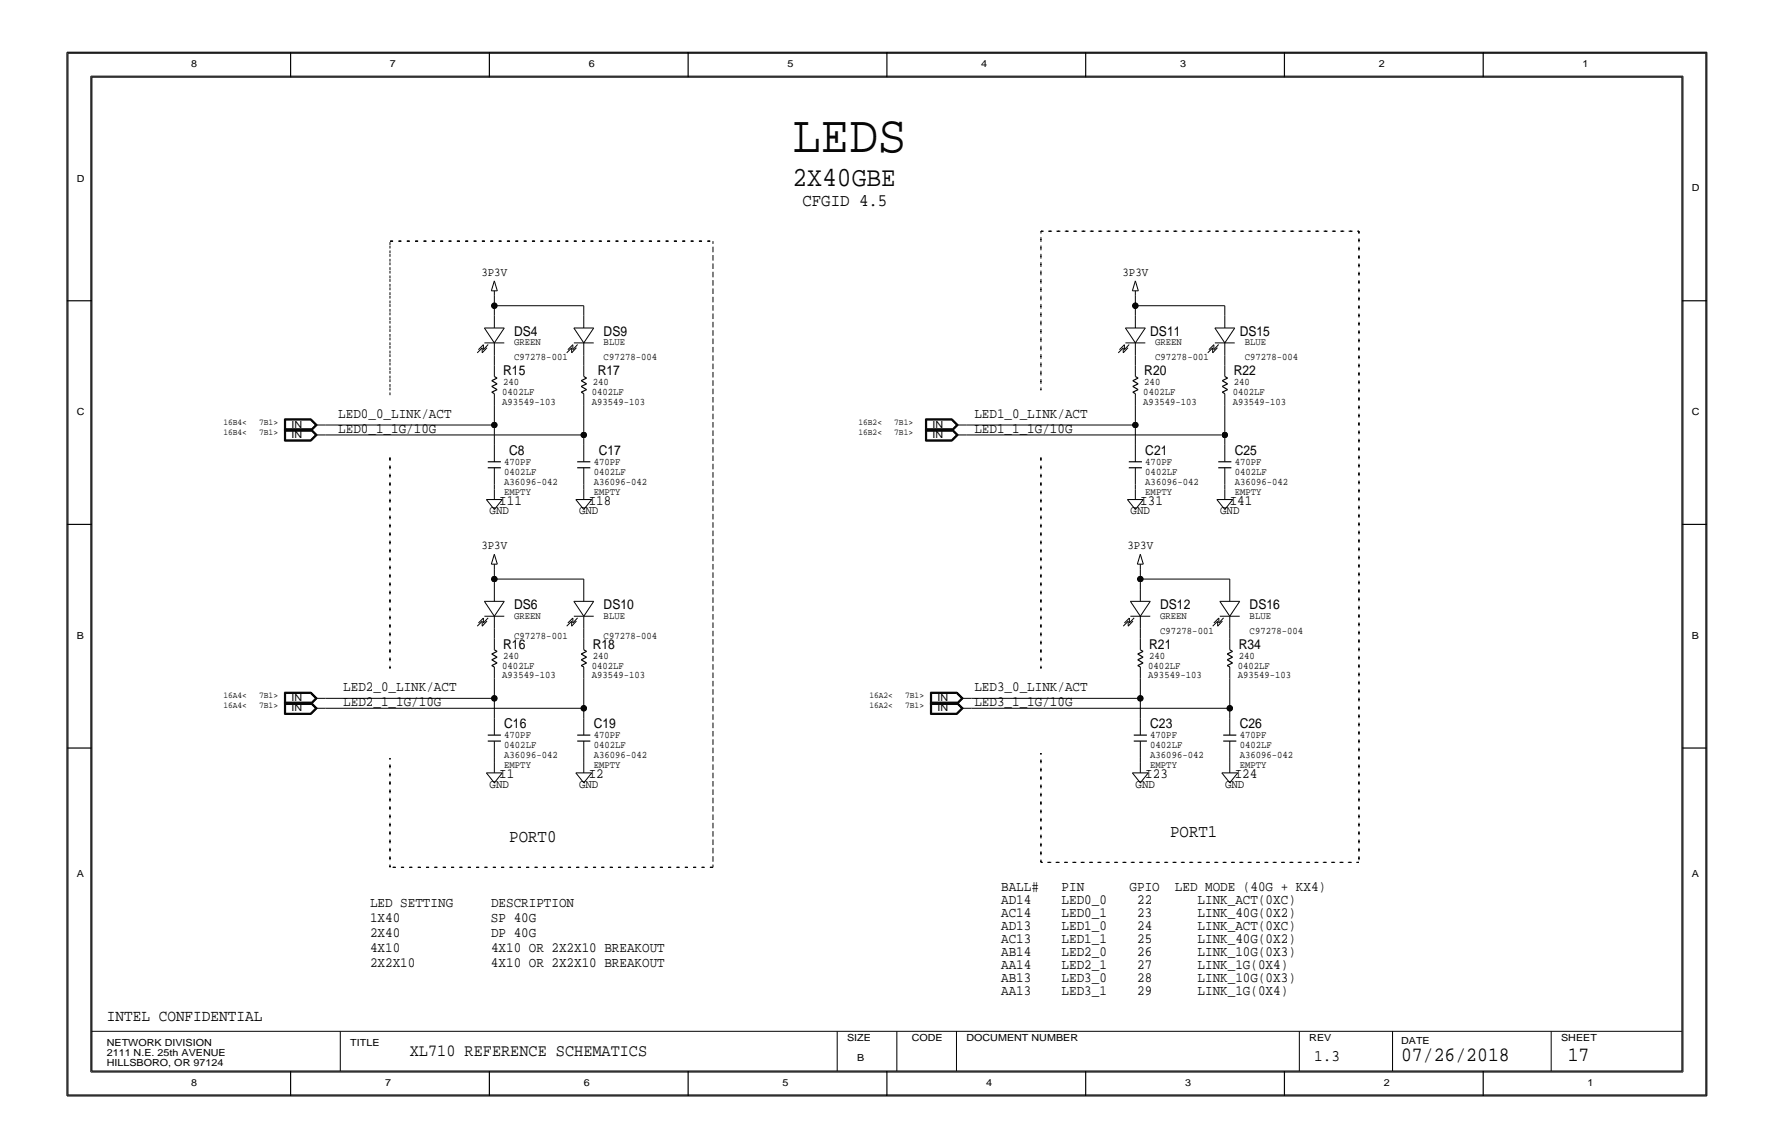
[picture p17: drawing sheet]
<svg xmlns="http://www.w3.org/2000/svg" width="432mm" height="279mm" viewBox="0 0 432 279" stroke-linecap="round" stroke-linejoin="round" font-family="sans-serif">
<defs><g id="words">
<text font-size="13" x="192.9" y="36.9">LEDS</text>
<text font-size="6.7" x="192.9" y="45.4">2X40GBE</text>
<g font-size="4.9">
<text x="341" y="258.3">07/26/2018</text>
<text x="381.6" y="258.3">17</text>
</g>
<g font-size="4.3">
<text x="195.3" y="50.2">CFGID 4.5</text>
<text x="284.8" y="203.8">PORT1</text>
<text x="124" y="205">PORT0</text>
</g>
<text font-size="4.2" x="99.8" y="257">XL710 REFERENCE SCHEMATICS</text>
<g font-size="3.9">
<text x="26" y="248.6">INTEL CONFIDENTIAL</text>
<text x="319.9" y="258.3">1.3</text>
</g>
<g font-size="3.4">
<text x="82.3" y="101.7">LED0_0_LINK/ACT</text>
<text x="237.2" y="101.7">LED1_0_LINK/ACT</text>
<text x="82.3" y="105.4">LED0_1_1G/10G</text>
<text x="237.2" y="105.4">LED1_1_1G/10G</text>
<text x="121.5" y="122.8">I11</text>
<text x="143.3" y="122.8">I18</text>
<text x="277.6" y="122.8">I31</text>
<text x="299.3" y="122.8">I41</text>
<text x="83.6" y="171.9">LED2_1_1G/10G</text>
<text x="83.6" y="168.3">LED2_0_LINK/ACT</text>
<text x="237.2" y="168.3">LED3_0_LINK/ACT</text>
<text x="237.2" y="171.9">LED3_1_1G/10G</text>
<text x="121.5" y="189.3">I1</text>
<text x="143.3" y="189.3">I2</text>
<text x="278.8" y="189.3">I23</text>
<text x="300.5" y="189.3">I24</text>
<text x="90.1" y="220.8">LED SETTING</text>
<text x="119.5" y="220.8">DESCRIPTION</text>
<text x="243.7" y="220">AD14</text>
<text x="243.7" y="216.9">BALL#</text>
<text x="258.4" y="220">LED0_0</text>
<text x="258.4" y="216.9">PIN</text>
<text x="275" y="216.9">GPIO</text>
<text x="276.8" y="220">22</text>
<text x="286" y="216.9">LED MODE (40G + KX4)</text>
<text x="291.5" y="220">LINK_ACT(0XC)</text>
<text x="90.1" y="224.4">1X40</text>
<text x="119.5" y="224.4">SP 40G</text>
<text x="243.7" y="226.3">AD13</text>
<text x="243.7" y="223.2">AC14</text>
<text x="258.4" y="226.3">LED1_0</text>
<text x="258.4" y="223.2">LED0_1</text>
<text x="276.8" y="226.3">24</text>
<text x="276.8" y="223.2">23</text>
<text x="291.5" y="226.3">LINK_ACT(0XC)</text>
<text x="291.5" y="223.2">LINK_40G(0X2)</text>
<text x="90.1" y="231.6">4X10</text>
<text x="90.1" y="228">2X40</text>
<text x="119.5" y="231.6">4X10 OR 2X2X10 BREAKOUT</text>
<text x="119.5" y="228">DP 40G</text>
<text x="243.7" y="229.5">AC13</text>
<text x="243.7" y="232.6">AB14</text>
<text x="258.4" y="229.5">LED1_1</text>
<text x="258.4" y="232.6">LED2_0</text>
<text x="276.8" y="229.5">25</text>
<text x="276.8" y="232.6">26</text>
<text x="291.5" y="229.5">LINK_40G(0X2)</text>
<text x="291.5" y="232.6">LINK_10G(0X3)</text>
<text x="90.1" y="235.3">2X2X10</text>
<text x="119.5" y="235.3">4X10 OR 2X2X10 BREAKOUT</text>
<text x="243.7" y="238.9">AB13</text>
<text x="243.7" y="235.8">AA14</text>
<text x="258.4" y="238.9">LED3_0</text>
<text x="258.4" y="235.8">LED2_1</text>
<text x="276.8" y="238.9">28</text>
<text x="276.8" y="235.8">27</text>
<text x="291.5" y="238.9">LINK_10G(0X3)</text>
<text x="291.5" y="235.8">LINK_1G(0X4)</text>
<text x="243.7" y="242">AA13</text>
<text x="258.4" y="242">LED3_1</text>
<text x="276.8" y="242">29</text>
<text x="291.5" y="242">LINK_1G(0X4)</text>
</g>
<g font-size="3.3">
<text x="125.2" y="81.7">DS4</text>
<text x="146.9" y="81.7">DS9</text>
<text x="280" y="81.7">DS11</text>
<text x="301.8" y="81.7">DS15</text>
<text x="122.5" y="91.3">R15</text>
<text x="145.5" y="91.3">R17</text>
<text x="278.5" y="91.3">R20</text>
<text x="300.3" y="91.3">R22</text>
<text x="124" y="110.7">C8</text>
<text x="145.7" y="110.7">C17</text>
<text x="278.8" y="110.7">C21</text>
<text x="300.5" y="110.7">C25</text>
<text x="125.2" y="148.2">DS6</text>
<text x="146.9" y="148.2">DS10</text>
<text x="282.4" y="148.2">DS12</text>
<text x="304.2" y="148.2">DS16</text>
<text x="122.5" y="157.9">R16</text>
<text x="144.3" y="157.9">R18</text>
<text x="279.7" y="157.9">R21</text>
<text x="301.5" y="157.9">R34</text>
<text x="122.7" y="177.2">C16</text>
<text x="144.5" y="177.2">C19</text>
<text x="280" y="177.2">C23</text>
<text x="301.8" y="177.2">C26</text>
</g>
<g font-size="2.9">
<text x="117.2" y="67.2">3P3V</text>
<text x="273.2" y="67.2">3P3V</text>
<text x="119.2" y="125.2">GND</text>
<text x="140.9" y="125.2">GND</text>
<text x="275.2" y="125.2">GND</text>
<text x="297" y="125.2">GND</text>
<text x="117.2" y="133.7">3P3V</text>
<text x="274.4" y="133.7">3P3V</text>
<text x="119.2" y="191.7">GND</text>
<text x="140.9" y="191.7">GND</text>
<text x="276.4" y="191.7">GND</text>
<text x="298.2" y="191.7">GND</text>
</g>
<g font-size="2.4">
<text x="46.5" y="16.4">8</text>
<text x="94.9" y="16.4">7</text>
<text x="143.3" y="16.4">6</text>
<text x="191.7" y="16.4">5</text>
<text x="238.9" y="16.4">4</text>
<text x="287.2" y="16.4">3</text>
<text x="335.6" y="16.4">2</text>
<text x="385.2" y="16.4">1</text>
<text x="18.7" y="44.2">D</text>
<text x="411.8" y="46.6">D</text>
<text x="125.2" y="87.7">C97278-001</text>
<text x="125.2" y="84.1">GREEN</text>
<text x="146.9" y="84.1">BLUE</text>
<text x="146.9" y="87.7">C97278-004</text>
<text x="281.2" y="87.7">C97278-001</text>
<text x="281.2" y="84.1">GREEN</text>
<text x="303" y="87.7">C97278-004</text>
<text x="303" y="84.1">BLUE</text>
<text x="122.5" y="93.8">240</text>
<text x="144.3" y="93.8">240</text>
<text x="278.5" y="93.8">240</text>
<text x="300.3" y="93.8">240</text>
<text x="18.7" y="101">C</text>
<text x="122.3" y="98.6">A93549-103</text>
<text x="122.3" y="96.2">0402LF</text>
<text x="144" y="98.6">A93549-103</text>
<text x="144" y="96.2">0402LF</text>
<text x="278.3" y="98.6">A93549-103</text>
<text x="278.3" y="96.2">0402LF</text>
<text x="300.1" y="96.2">0402LF</text>
<text x="300.1" y="98.6">A93549-103</text>
<text x="411.8" y="101">C</text>
<text x="71" y="106.6">IN</text>
<text x="71" y="104.2">IN</text>
<text x="227" y="106.6">IN</text>
<text x="227" y="104.2">IN</text>
<text x="122.7" y="113.1">470PF</text>
<text x="144.5" y="113.1">470PF</text>
<text x="278.8" y="113.1">470PF</text>
<text x="300.5" y="113.1">470PF</text>
<text x="122.7" y="115.5">0402LF</text>
<text x="122.7" y="118">A36096-042</text>
<text x="144.5" y="118">A36096-042</text>
<text x="144.5" y="115.5">0402LF</text>
<text x="278.8" y="115.5">0402LF</text>
<text x="278.8" y="118">A36096-042</text>
<text x="300.5" y="115.5">0402LF</text>
<text x="300.5" y="118">A36096-042</text>
<text x="122.7" y="120.4">EMPTY</text>
<text x="144.5" y="120.4">EMPTY</text>
<text x="278.8" y="120.4">EMPTY</text>
<text x="300.5" y="120.4">EMPTY</text>
<text x="18.7" y="155.4">B</text>
<text x="125.2" y="155.4">C97278-001</text>
<text x="125.2" y="150.6">GREEN</text>
<text x="146.9" y="155.4">C97278-004</text>
<text x="146.9" y="150.6">BLUE</text>
<text x="282.4" y="154.2">C97278-001</text>
<text x="282.4" y="150.6">GREEN</text>
<text x="304.2" y="150.6">BLUE</text>
<text x="304.2" y="154.2">C97278-004</text>
<text x="411.8" y="155.4">B</text>
<text x="122.5" y="160.3">240</text>
<text x="144.3" y="160.3">240</text>
<text x="279.7" y="160.3">240</text>
<text x="301.5" y="160.3">240</text>
<text x="122.3" y="165.1">A93549-103</text>
<text x="122.3" y="162.7">0402LF</text>
<text x="144" y="165.1">A93549-103</text>
<text x="144" y="162.7">0402LF</text>
<text x="279.5" y="165.1">A93549-103</text>
<text x="279.5" y="162.7">0402LF</text>
<text x="301.3" y="165.1">A93549-103</text>
<text x="301.3" y="162.7">0402LF</text>
<text x="71" y="170.7">IN</text>
<text x="71" y="173.1">IN</text>
<text x="228.2" y="170.7">IN</text>
<text x="228.2" y="173.1">IN</text>
<text x="122.7" y="179.6">470PF</text>
<text x="144.5" y="179.6">470PF</text>
<text x="280" y="179.6">470PF</text>
<text x="301.8" y="179.6">470PF</text>
<text x="122.7" y="182.1">0402LF</text>
<text x="122.7" y="184.5">A36096-042</text>
<text x="144.5" y="182.1">0402LF</text>
<text x="144.5" y="184.5">A36096-042</text>
<text x="280" y="184.5">A36096-042</text>
<text x="280" y="182.1">0402LF</text>
<text x="301.8" y="184.5">A36096-042</text>
<text x="301.8" y="182.1">0402LF</text>
<text x="122.7" y="186.9">EMPTY</text>
<text x="144.5" y="186.9">EMPTY</text>
<text x="280" y="186.9">EMPTY</text>
<text x="301.8" y="186.9">EMPTY</text>
<text x="18.7" y="213.5">A</text>
<text x="411.8" y="213.5">A</text>
<text x="26" y="254.6">NETWORK DIVISION</text>
<text x="26" y="257">2111 N.E. 25th AVENUE</text>
<text x="85.2" y="254.6">TITLE</text>
<text x="206.2" y="253.4">SIZE</text>
<text x="221.9" y="253.4">CODE</text>
<text x="235.2" y="253.4">DOCUMENT NUMBER</text>
<text x="318.7" y="253.4">REV</text>
<text x="341" y="254">DATE</text>
<text x="380" y="253.4">SHEET</text>
<text x="26" y="259.5">HILLSBORO, OR 97124</text>
<text x="208.6" y="258.3">B</text>
<text x="46.5" y="264.3">8</text>
<text x="93.7" y="264.3">7</text>
<text x="142.1" y="264.3">6</text>
<text x="190.5" y="264.3">5</text>
<text x="240.1" y="264.3">4</text>
<text x="288.4" y="264.3">3</text>
<text x="336.8" y="264.3">2</text>
<text x="386.4" y="264.3">1</text>
</g>
<g font-size="2.1">
<text x="54.4" y="105.9">16B4&lt;</text>
<text x="54.4" y="103.4">16B4&lt;</text>
<text x="63.1" y="103.4">7B1&gt;</text>
<text x="63.1" y="105.9">7B1&gt;</text>
<text x="209" y="103.4">16B2&lt;</text>
<text x="209" y="105.9">16B2&lt;</text>
<text x="217.7" y="105.9">7B1&gt;</text>
<text x="217.7" y="103.4">7B1&gt;</text>
<text x="54.4" y="170">16A4&lt;</text>
<text x="54.4" y="172.4">16A4&lt;</text>
<text x="63.1" y="172.4">7B1&gt;</text>
<text x="63.1" y="170">7B1&gt;</text>
<text x="211.6" y="170">16A2&lt;</text>
<text x="211.6" y="172.4">16A2&lt;</text>
<text x="220.3" y="170">7B1&gt;</text>
<text x="220.3" y="172.4">7B1&gt;</text>
</g>
</g></defs>
<g fill="none" stroke="#000" stroke-width=".24">
<path d="M16.5 13v253.5zM16.5 13h398.7zM22.1 18.5v242.4zM22.1 18.5h387.5zM409.6 18.5v242.4zM415.2 13v253.5zM117.9 79.8h4.8zM117.9 79.8l2.4 3.7zM119.6 70.8h1.4zM120.3 68.4l-.7 2.4zM120.3 74.4h21.8zM120.3 74.4v2.4z"/>
<path d="M120.3 72v2.4zM120.3 68.4l.7 2.4zM120.3 70.8v1.2zM120.3 76.8v3zM122.7 79.8l-2.4 3.7zM139.7 79.8h4.8zM139.7 79.8l2.4 3.7zM142.1 74.4v2.4zM142.1 76.8v3zM144.5 79.8l-2.4 3.7zM273.9 79.8h4.9zM273.9 79.8l2.5 3.7z"/>
<path d="M275.6 70.8h1.5zM276.4 68.4l-.8 2.4zM276.4 74.4h21.7zM276.4 74.4v2.4zM276.4 72v2.4zM276.4 68.4l.7 2.4zM276.4 70.8v1.2zM276.4 76.8v3zM278.8 79.8l-2.4 3.7zM295.7 79.8h4.8zM295.7 79.8l2.4 3.7zM298.1 74.4v2.4z"/>
<path d="M298.1 76.8v3zM300.5 79.8l-2.4 3.7zM116.2 85.9l1.2-1.2zM116.5 85.1l1.2-1.2zM117.4 84.7v1.2zM117.7 83.9v1.2zM117.9 83.5h4.8zM118.5 84.6l-1.1 1.3zM118.8 83.8l-1.1 1.3zM120.3 86.5v2.4zM120.3 98.6v4.8zM120.3 83.5v3z"/>
<path d="M120.3 95.8v2.8zM120.3 88.9v2.7zM137.9 85.9l1.2-1.2zM138.2 85.1l1.2-1.2zM139.1 84.7v1.2zM139.4 83.9v1.2zM139.7 83.5h4.8zM140.3 84.6l-1.2 1.3zM140.6 83.8l-1.2 1.3zM142.1 86.5v2.4zM142.1 98.6v7.3zM142.1 83.5v3z"/>
<path d="M142.1 95.8v2.8zM142.1 88.9v2.7zM272.2 85.9l1.2-1.2zM272.5 85.1l1.2-1.2zM273.4 84.7v1.2zM273.7 83.9v1.2zM273.9 83.5h4.9zM274.6 84.6l-1.2 1.3zM274.9 83.8l-1.2 1.3zM276.4 98.6v4.8zM276.4 86.5v2.4zM276.4 83.5v3z"/>
<path d="M276.4 95.8v2.8zM276.4 88.9v2.7zM294 85.9l1.2-1.2zM294.3 85.1l1.2-1.2zM295.2 84.7v1.2zM295.5 83.9v1.2zM295.7 83.5h4.8zM296.3 84.6l-1.1 1.3zM296.6 83.8l-1.1 1.3zM298.1 86.5v2.4zM298.1 98.6v7.3zM298.1 83.5v3z"/>
<path d="M298.1 95.8v2.8zM298.1 88.9v2.7zM69.2 104.4v3zM69.2 107.4h6.5zM69.2 101.9v3zM69.2 104.9h6.5zM69.2 104.4h6.5zM69.2 101.9h6.5zM69.3 104.5h6.4zM69.3 102h6.4zM69.3 104.5v2.8zM69.3 107.3h6.4z"/>
<path d="M69.3 102v2.8zM69.3 104.8h6.4zM69.4 104.6v2.6zM69.4 107.2h6.2zM69.4 102.1v2.6zM69.4 104.7h6.2zM69.4 104.6h6.2zM69.4 102.1h6.2zM69.5 104.6h6.1zM69.5 102.2h6.1zM69.5 104.6v2.5zM69.5 107.1h6.1z"/>
<path d="M69.5 102.2v2.4zM75.6 104.6l1.2 1.3zM75.6 102.2l1.2 1.2zM75.6 107.1l1.2-1.2zM75.6 104.6l1.2-1.2zM75.6 104.6l1.3 1.3zM75.6 102.1l1.3 1.3zM75.6 107.2l1.3-1.3zM75.6 104.7l1.3-1.3zM75.7 107.3l1.4-1.4zM75.7 104.8l1.4-1.4zM75.7 104.5l1.4 1.4z"/>
<path d="M75.7 102l1.4 1.4zM75.7 107.4l1.5-1.5zM75.7 104.9l1.5-1.5zM75.7 104.4l1.5 1.5zM75.7 101.9l1.5 1.5zM76.8 105.9h2.4zM76.8 103.4h2.4zM79.2 105.9h62.9zM79.2 103.4h41.1zM120.3 118v1.2zM120.3 103.4v4.9zM120.3 113.8v4.2z"/>
<path d="M120.3 108.3v4.1zM120.3 119.2v2.4zM142.1 118v1.2zM142.1 105.9v2.4zM142.1 119.2v2.4zM142.1 113.8v4.2zM142.1 108.3v4.1zM225.3 104.4v3zM225.3 107.4h6.4zM225.3 101.9v3zM225.3 104.9h6.4zM225.3 104.4h6.4z"/>
<path d="M225.3 101.9h6.4zM225.4 104.5h6.3zM225.4 102h6.3zM225.4 104.5v2.8zM225.4 107.3h6.3zM225.4 102v2.8zM225.4 104.8h6.3zM225.5 104.6v2.6zM225.5 107.2h6.1zM225.5 102.1v2.6zM225.5 104.7h6.1zM225.5 104.6h6.1z"/>
<path d="M225.5 102.1h6.1zM225.6 104.6h6zM225.6 102.2h6zM225.6 104.6v2.5zM225.6 107.1h6zM225.6 102.2v2.4zM231.6 104.6l1.2 1.3zM231.6 102.2l1.2 1.2zM231.6 107.1l1.2-1.2zM231.6 104.6l1.2-1.2zM231.6 104.6l1.4 1.3zM231.6 102.1l1.4 1.3z"/>
<path d="M231.6 107.2l1.4-1.3zM231.6 104.7l1.4-1.3zM231.7 107.3l1.4-1.4zM231.7 104.8l1.4-1.4zM231.7 104.5l1.4 1.4zM231.7 102l1.4 1.4zM231.7 107.4l1.5-1.5zM231.7 104.9l1.5-1.5zM231.7 104.4l1.5 1.5zM231.7 101.9l1.5 1.5zM232.8 105.9h2.4zM232.8 103.4h2.4z"/>
<path d="M235.2 105.9h62.9zM235.2 103.4h41.2zM276.4 118v1.2zM276.4 103.4v4.9zM276.4 119.2v2.4zM276.4 113.8v4.2zM276.4 108.3v4.1zM298.1 118v1.2zM298.1 105.9v2.4zM298.1 113.8v4.2zM298.1 108.3v4.1zM298.1 119.2v2.4z"/>
<path d="M118.4 121.6l1.9 2.4zM118.4 121.6h3.9zM119.6 137.3h1.4zM120.3 134.9l-.7 2.4zM120.3 138.5v2.4zM120.3 134.9l.7 2.4zM120.3 137.3v1.2zM122.3 121.6l-2 2.4zM140.2 121.6l1.9 2.4zM140.2 121.6h3.8zM144 121.6l-1.9 2.4zM274.4 121.6l2 2.4z"/>
<path d="M274.4 121.6h3.9zM276.8 137.3h1.5zM277.6 134.9l-.8 2.4zM277.6 138.5v2.4zM277.6 134.9l.7 2.4zM277.6 137.3v1.2zM278.3 121.6l-1.9 2.4zM296.2 121.6l1.9 2.4zM296.2 121.6h3.9zM300.1 121.6l-2 2.4zM116.2 152.4l1.2-1.2zM116.5 151.6l1.2-1.2z"/>
<path d="M117.4 151.2v1.2zM117.7 150.4v1.2zM117.9 146.4h4.8zM117.9 150h4.8zM117.9 146.4l2.4 3.6zM118.5 151.1l-1.1 1.3zM118.8 150.4l-1.1 1.2zM120.3 140.9h21.8zM120.3 140.9v2.5zM120.3 153v2.4zM120.3 143.4v3zM120.3 150v3z"/>
<path d="M120.3 155.4v2.8zM122.7 146.4l-2.4 3.6zM137.9 152.4l1.2-1.2zM138.2 151.6l1.2-1.2zM139.1 151.2v1.2zM139.4 150.4v1.2zM139.7 146.4h4.8zM139.7 150h4.8zM139.7 146.4l2.4 3.6zM140.3 151.1l-1.2 1.3zM140.6 150.4l-1.2 1.2zM142.1 140.9v2.5z"/>
<path d="M142.1 153v2.4zM142.1 143.4v3zM142.1 150v3zM142.1 155.4v2.8zM144.5 146.4l-2.4 3.6zM273.4 152.4l1.2-1.2zM273.7 151.6l1.2-1.2zM274.6 151.2v1.2zM274.9 150.4v1.2zM275.1 146.4h4.9zM275.1 150h4.9zM275.1 146.4l2.5 3.6z"/>
<path d="M275.8 151.1l-1.2 1.3zM276.1 150.4l-1.2 1.2zM277.6 140.9h21.7zM277.6 140.9v2.5zM277.6 153v2.4zM277.6 155.4v2.8zM277.6 143.4v3zM277.6 150v3zM280 146.4l-2.4 3.6zM295.2 152.4l1.2-1.2zM295.5 151.6l1.2-1.2zM296.4 151.2v1.2z"/>
<path d="M296.7 150.4v1.2zM296.9 146.4h4.9zM296.9 150h4.9zM296.9 146.4l2.4 3.6zM297.5 151.1l-1.1 1.3zM297.8 150.4l-1.1 1.2zM299.3 140.9v2.5zM299.3 153v2.4zM299.3 143.4v3zM299.3 150v3zM299.3 155.4v2.8zM301.8 146.4l-2.5 3.6z"/>
<path d="M69.2 168.5v3zM69.2 171.5h6.5zM69.2 170.9v3zM69.2 173.9h6.5zM69.2 168.5h6.5zM69.2 170.9h6.5zM69.3 168.6h6.4zM69.3 171h6.4zM69.3 168.6v2.8zM69.3 171.4h6.4zM69.3 171v2.8zM69.3 173.8h6.4z"/>
<path d="M69.4 168.7v2.6zM69.4 171.3h6.2zM69.4 171.1v2.6zM69.4 173.7h6.2zM69.4 168.7h6.2zM69.4 171.1h6.2zM69.5 168.8h6.1zM69.5 171.2h6.1zM69.5 168.8v2.4zM69.5 171.2v2.4zM69.5 173.6h6.1zM75.6 168.8l1.2 1.2z"/>
<path d="M75.6 171.2l1.2 1.2zM75.6 171.2l1.2-1.2zM75.6 173.6l1.2-1.2zM75.6 168.7l1.3 1.3zM75.6 171.1l1.3 1.3zM75.7 171.4l1.4-1.4zM75.7 173.8l1.4-1.4zM75.7 168.6l1.4 1.4zM75.7 171l1.4 1.4zM75.7 171.5l1.5-1.5zM75.7 173.9l1.5-1.5zM75.7 168.5l1.5 1.5z"/>
<path d="M75.7 170.9l1.5 1.5zM76.8 170h2.4zM76.8 172.4h2.4zM76.9 170l-1.3 1.3zM76.9 172.4l-1.3 1.3zM79.2 172.4h62.9zM79.2 170h41.1zM120.3 165.1v4.9zM120.3 170v4.8zM120.3 162.3v2.8zM120.3 174.8v4.1zM142.1 165.1v7.3z"/>
<path d="M142.1 172.4v2.4zM142.1 162.3v2.8zM142.1 174.8v4.1zM226.5 168.5v3zM226.5 171.5h6.5zM226.5 170.9v3zM226.5 173.9h6.5zM226.5 168.5h6.5zM226.5 170.9h6.5zM226.6 168.6h6.3zM226.6 171h6.3zM226.6 168.6v2.8z"/>
<path d="M226.6 171.4h6.3zM226.6 171v2.8zM226.6 173.8h6.3zM226.7 168.7v2.6zM226.7 171.3h6.2zM226.7 171.1v2.6zM226.7 173.7h6.2zM226.7 168.7h6.2zM226.7 171.1h6.2zM226.8 168.8h6zM226.8 171.2h6zM226.8 168.8v2.4z"/>
<path d="M226.8 171.2v2.4zM226.8 173.6h6zM232.8 168.8l1.2 1.2zM232.8 171.2l1.2 1.2zM232.8 171.2l1.2-1.2zM232.8 173.6l1.2-1.2zM232.9 168.7l1.3 1.3zM232.9 171.1l1.3 1.3zM232.9 171.3l1.3-1.3zM232.9 173.7l1.3-1.3zM232.9 171.4l1.4-1.4zM232.9 173.8l1.4-1.4z"/>
<path d="M232.9 168.6l1.4 1.4zM232.9 171l1.4 1.4zM233 171.5l1.5-1.5zM233 173.9l1.5-1.5zM233 168.5l1.5 1.5zM233 170.9l1.5 1.5zM234 170h2.4zM234 172.4h2.4zM236.4 172.4h62.9zM236.4 170h41.2zM277.6 165.1v4.9zM277.6 170v4.8z"/>
<path d="M277.6 162.3v2.8zM277.6 174.8v4.1zM299.3 165.1v7.3zM299.3 172.4v2.4zM299.3 162.3v2.8zM299.3 174.8v4.1zM118.4 188.1l1.9 2.4zM118.4 188.1h3.9zM120.3 184.5v1.2zM120.3 180.4v4.1zM120.3 185.7v2.4zM122.3 188.1l-2 2.4z"/>
<path d="M140.2 188.1l1.9 2.4zM140.2 188.1h3.8zM142.1 184.5v1.2zM142.1 185.7v2.4zM142.1 180.4v4.1zM144 188.1l-1.9 2.4zM275.6 188.1l2 2.4zM275.6 188.1h3.9zM277.6 184.5v1.2zM277.6 180.4v4.1zM277.6 185.7v2.4zM279.5 188.1l-1.9 2.4z"/>
<path d="M297.4 188.1l1.9 2.4zM297.4 188.1h3.9zM299.3 184.5v1.2zM299.3 180.4v4.1zM299.3 185.7v2.4zM301.3 188.1l-2 2.4zM22.4 251h387zM82.8 251v9.7zM203.8 251v9.7zM218.3 251v9.7zM232.8 251v9.7zM316.3 251v9.7z"/>
<path d="M339 251v9.7zM377.6 251v9.7zM16.5 266.5h398.7zM22.1 260.9h387.5z"/>
</g>
<path d="M94.9 58.7v37.5zM94.9 58.7h78.6zM173.5 58.7v152.4zM253.4 56.3h77.4zM253.4 56.3v38.7zM330.8 56.3v153.6zM94.9 110.7v52zM253.4 110.7v52zM94.9 184.5v26.6zM253.4 183.3v26.6zM94.9 211.1h78.6zM253.4 209.9h77.4z" fill="none" stroke="#000" stroke-width=".24" stroke-dasharray=".7 1.4" stroke-linecap="butt"/>
<g fill="#000" stroke="#000" stroke-width=".24">
<circle cx="120.3" cy="74.4" r=".68"/>
<circle cx="276.4" cy="74.4" r=".68"/>
<circle cx="120.3" cy="103.4" r=".68"/>
<circle cx="142.1" cy="105.9" r=".68"/>
<circle cx="276.4" cy="103.4" r=".68"/>
<circle cx="298.1" cy="105.9" r=".68"/>
<circle cx="120.3" cy="140.9" r=".68"/>
<circle cx="277.6" cy="140.9" r=".68"/>
<circle cx="120.3" cy="170" r=".68"/>
<circle cx="142.1" cy="172.4" r=".68"/>
<circle cx="277.6" cy="170" r=".68"/>
<circle cx="299.3" cy="172.4" r=".68"/>
</g>
<g fill="none" stroke="#000" stroke-width=".29">
<path d="M16.3 12.7h399.1zM16.3 12.7v254zM22.4 18.8h387zM22.4 18.8v241.9zM70.7 12.7v6.1zM119.1 12.7v6.1zM167.5 12.7v6.1zM215.9 12.7v6.1zM264.3 12.7v6.1zM312.6 12.7v6.1zM361 12.7v6.1zM409.4 18.8v241.9z"/>
<path d="M415.4 12.7v254zM16.3 73.2h6.1zM409.4 73.2h6zM119.7 95.5l.6 .3zM119.7 95.5l1.3-.7zM119.7 94.1l1.3 .7zM119.7 94.1l1.3-.7zM119.7 92.6l1.3-.6zM119.7 92.6l1.3 .8zM120.3 91.6l.7 .4zM141.5 95.5l.6 .3zM141.5 95.5l1.3-.7z"/>
<path d="M141.5 94.1l1.3 .7zM141.5 94.1l1.3-.7zM141.5 92.6l1.3-.6zM141.5 92.6l1.3 .8zM142.1 91.6l.7 .4zM275.7 95.5l.7 .3zM275.7 95.5l1.3-.7zM275.7 94.1l1.3 .7zM275.7 94.1l1.3-.7zM275.7 92.6l1.3-.6zM275.7 92.6l1.3 .8zM276.4 91.6l.6 .4z"/>
<path d="M297.5 95.5l.6 .3zM297.5 95.5l1.3-.7zM297.5 94.1l1.3 .7zM297.5 94.1l1.3-.7zM297.5 92.6l1.3-.6zM297.5 92.6l1.3 .8zM298.1 91.6l.7 .4zM118.7 112.4h3.2zM118.7 113.8h3.2zM140.5 112.4h3.2zM140.5 113.8h3.2zM274.8 112.4h3.1z"/>
<path d="M274.8 113.8h3.1zM296.5 112.4h3.2zM296.5 113.8h3.2zM16.3 127.6h6.1zM409.4 127.6h6zM119.7 159.2l1.3-.7zM119.7 159.2l1.3 .7zM120.3 158.2l.7 .3zM141.5 159.2l1.3-.7zM141.5 159.2l1.3 .7zM142.1 158.2l.7 .3zM276.9 159.2l1.3-.7z"/>
<path d="M276.9 159.2l1.3 .7zM277.6 158.2l.6 .3zM298.7 159.2l1.3-.7zM298.7 159.2l1.3 .7zM299.3 158.2l.7 .3zM118.7 178.9h3.2zM119.7 162l.6 .3zM119.7 162l1.3-.6zM119.7 160.6l1.3 .8zM119.7 160.6l1.3-.7zM140.5 178.9h3.2zM141.5 162l.6 .3z"/>
<path d="M141.5 162l1.3-.6zM141.5 160.6l1.3 .8zM141.5 160.6l1.3-.7zM276 178.9h3.2zM276.9 162l.7 .3zM276.9 162l1.3-.6zM276.9 160.6l1.3 .8zM276.9 160.6l1.3-.7zM297.7 178.9h3.2zM298.7 162l.6 .3zM298.7 162l1.3-.6zM298.7 160.6l1.3 .8z"/>
<path d="M298.7 160.6l1.3-.7zM16.3 182.1h6.1zM118.7 180.4h3.2zM140.5 180.4h3.2zM276 180.4h3.2zM297.7 180.4h3.2zM409.4 182.1h6zM16.3 266.7h399.1zM22.4 260.7h387zM70.7 260.7v6zM119.1 260.7v6zM167.5 260.7v6z"/>
<path d="M215.9 260.7v6zM264.3 260.7v6zM312.6 260.7v6zM361 260.7v6z"/>
</g>
<use href="#words"/>
</svg>
